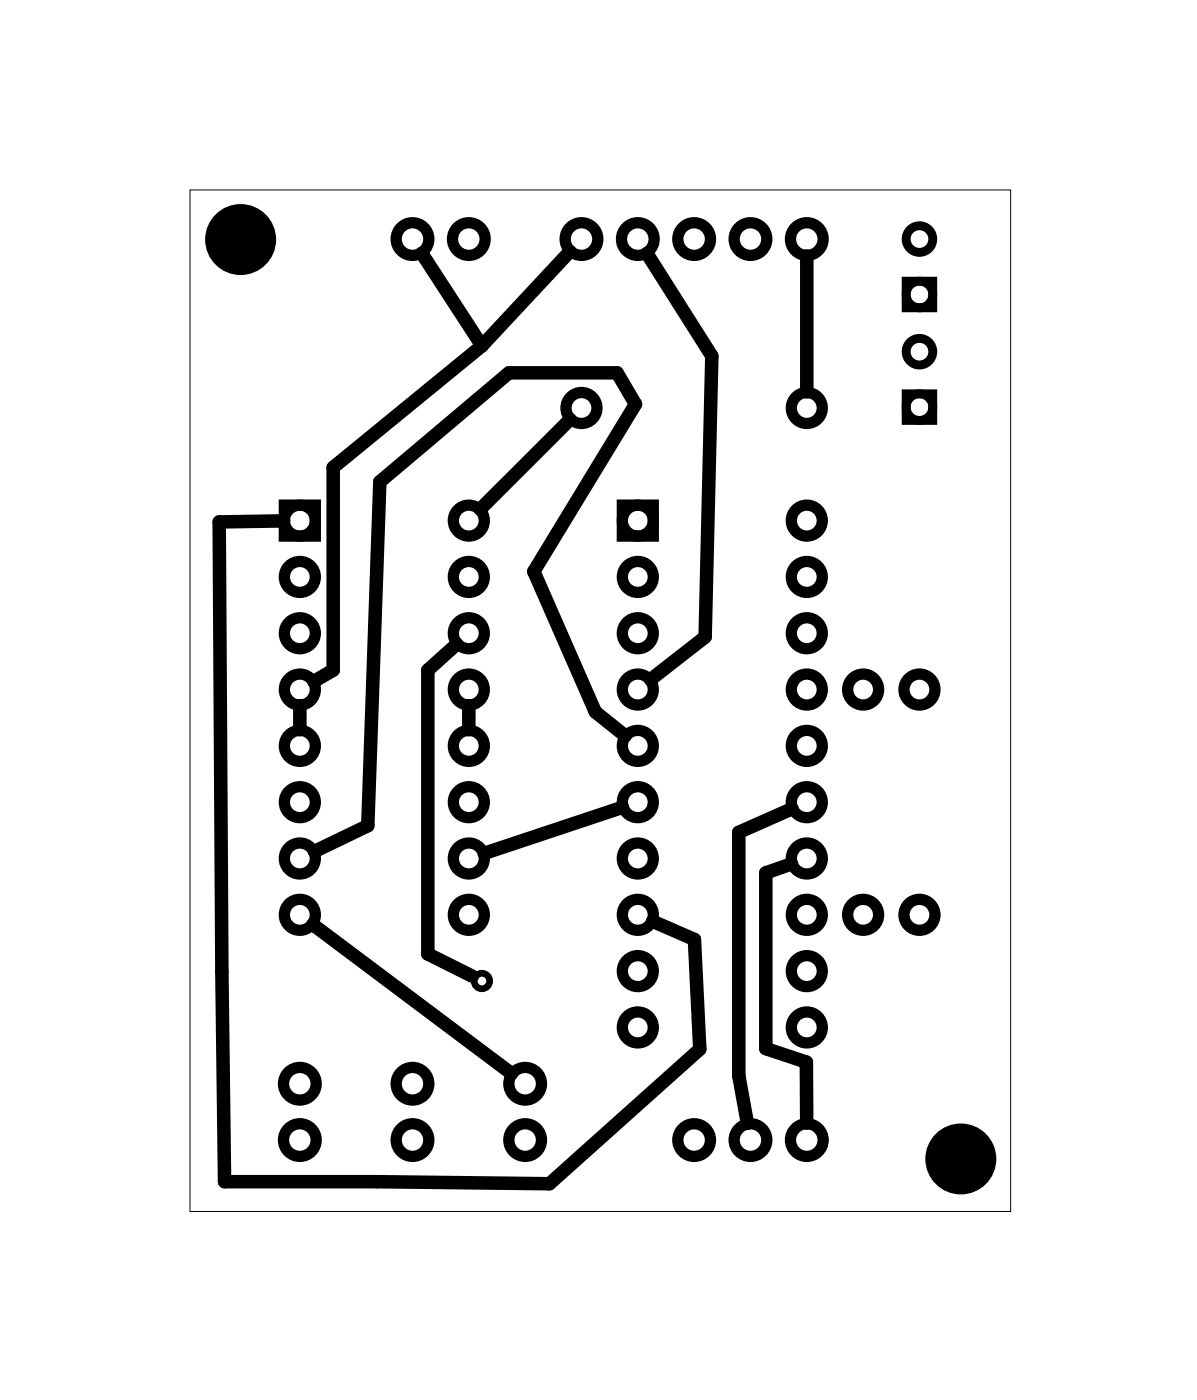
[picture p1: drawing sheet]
<svg xmlns="http://www.w3.org/2000/svg" width="54mm" height="63mm" viewBox="0 0 54 63" stroke-linecap="round" stroke-linejoin="round" font-family="sans-serif">
<path d="M8.6 8.6h37v46h-37z" fill="none" stroke="#000" stroke-width=".05"/>
<g fill="none" stroke="#000" stroke-width=".51">
<path d="M12.8 22.8h1.4v1.4h-1.4zM28.1 22.8h1.4v1.4h-1.4z"/>
<circle cx="18.6" cy="10.8" r=".74"/>
<circle cx="21.1" cy="10.8" r=".74"/>
<circle cx="26.2" cy="10.8" r=".74"/>
<circle cx="26.2" cy="18.4" r=".7"/>
<circle cx="28.8" cy="10.8" r=".74"/>
<circle cx="31.3" cy="10.8" r=".74"/>
<circle cx="33.8" cy="10.8" r=".74"/>
<circle cx="36.4" cy="10.8" r=".74"/>
<circle cx="36.4" cy="18.4" r=".7"/>
<circle cx="13.5" cy="38.7" r=".7"/>
<circle cx="13.5" cy="26" r=".7"/>
<circle cx="13.5" cy="28.6" r=".7"/>
<circle cx="13.5" cy="36.2" r=".7"/>
<circle cx="13.5" cy="31.1" r=".7"/>
<circle cx="13.5" cy="33.6" r=".7"/>
<circle cx="13.5" cy="23.5" r=".7"/>
<circle cx="21.1" cy="38.7" r=".7"/>
<circle cx="21.1" cy="28.6" r=".7"/>
<circle cx="21.1" cy="31.1" r=".7"/>
<circle cx="21.1" cy="36.2" r=".7"/>
<circle cx="21.1" cy="26" r=".7"/>
<circle cx="21.1" cy="33.6" r=".7"/>
<circle cx="21.1" cy="23.5" r=".7"/>
<circle cx="28.8" cy="38.7" r=".7"/>
<circle cx="28.8" cy="26" r=".7"/>
<circle cx="28.8" cy="31.1" r=".7"/>
<circle cx="28.8" cy="33.6" r=".7"/>
<circle cx="28.8" cy="28.6" r=".7"/>
<circle cx="28.8" cy="36.2" r=".7"/>
<circle cx="28.8" cy="23.5" r=".7"/>
<circle cx="36.4" cy="28.6" r=".7"/>
<circle cx="36.4" cy="31.1" r=".7"/>
<circle cx="36.4" cy="26" r=".7"/>
<circle cx="36.4" cy="36.2" r=".7"/>
<circle cx="36.4" cy="38.7" r=".7"/>
<circle cx="36.4" cy="33.6" r=".7"/>
<circle cx="36.4" cy="23.5" r=".7"/>
<circle cx="38.9" cy="31.1" r=".7"/>
<circle cx="41.5" cy="31.1" r=".7"/>
<circle cx="13.5" cy="51.4" r=".74"/>
<circle cx="13.5" cy="48.9" r=".74"/>
<circle cx="13.5" cy="41.3" r=".7"/>
<circle cx="18.6" cy="51.4" r=".74"/>
<circle cx="18.6" cy="48.9" r=".74"/>
<circle cx="21.1" cy="41.3" r=".7"/>
<circle cx="23.7" cy="51.4" r=".74"/>
<circle cx="23.7" cy="48.9" r=".74"/>
<circle cx="28.8" cy="41.3" r=".7"/>
<circle cx="28.8" cy="43.8" r=".7"/>
<circle cx="28.8" cy="46.3" r=".7"/>
<circle cx="31.3" cy="51.4" r=".74"/>
<circle cx="33.8" cy="51.4" r=".74"/>
<circle cx="36.4" cy="51.4" r=".74"/>
<circle cx="36.4" cy="41.3" r=".7"/>
<circle cx="36.4" cy="43.8" r=".7"/>
<circle cx="36.4" cy="46.3" r=".7"/>
<circle cx="38.9" cy="41.3" r=".7"/>
<circle cx="41.5" cy="41.3" r=".7"/>
</g>
<g fill="none" stroke="#000" stroke-width=".4">
<path d="M40.9 12.7h1.2v1.2h-1.2zM40.9 17.8h1.2v1.2h-1.2z"/>
<circle cx="41.5" cy="18.4" r=".6"/>
<circle cx="41.5" cy="13.3" r=".6"/>
<circle cx="41.5" cy="10.8" r=".6"/>
<circle cx="41.5" cy="15.9" r=".6"/>
</g>
<circle cx="21.7" cy="44.2" r=".35" fill="none" stroke="#000" stroke-width=".3"/>
<g fill="#000">
<circle cx="10.8" cy="10.8" r="1.6"/>
<circle cx="43.3" cy="52.3" r="1.6"/>
</g>
<g fill="none" stroke="#000" stroke-width=".61">
<path d="M19 11.4l2.7 4.2M21.7 15.6l-6.7 5.5v9.1l-.9 .5M25.7 11.3l-4 4.3M25.7 18.9l-4 4.1M29.2 11.4l2.9 4.7-.3 12.6-2.5 2M36.4 11.5v6.2M12.8 23.5h-2.9l.2 29.8 14.7 .1 6.8-6.1-.3-4.9-1.9-.8M13.5 31.8v1.1M20.6 29l-1.3 1.2v12.8l2 1M21.1 31.8v1.1M28.1 36.4l-6.3 2.1M28.2 33.2l-1.4-1.1-2.7-6.3 4.6-7.6-.9-1.4h-4.9l-5.8 4.9-.5 15.5-2.4 1.2"/>
<path d="M35.7 39l-1.2 .4v7.9l1.9 .6v2.8M35.7 36.5l-2.4 1v11l.4 2.2M14.1 41.7l9 6.7"/>
</g>
</svg>
